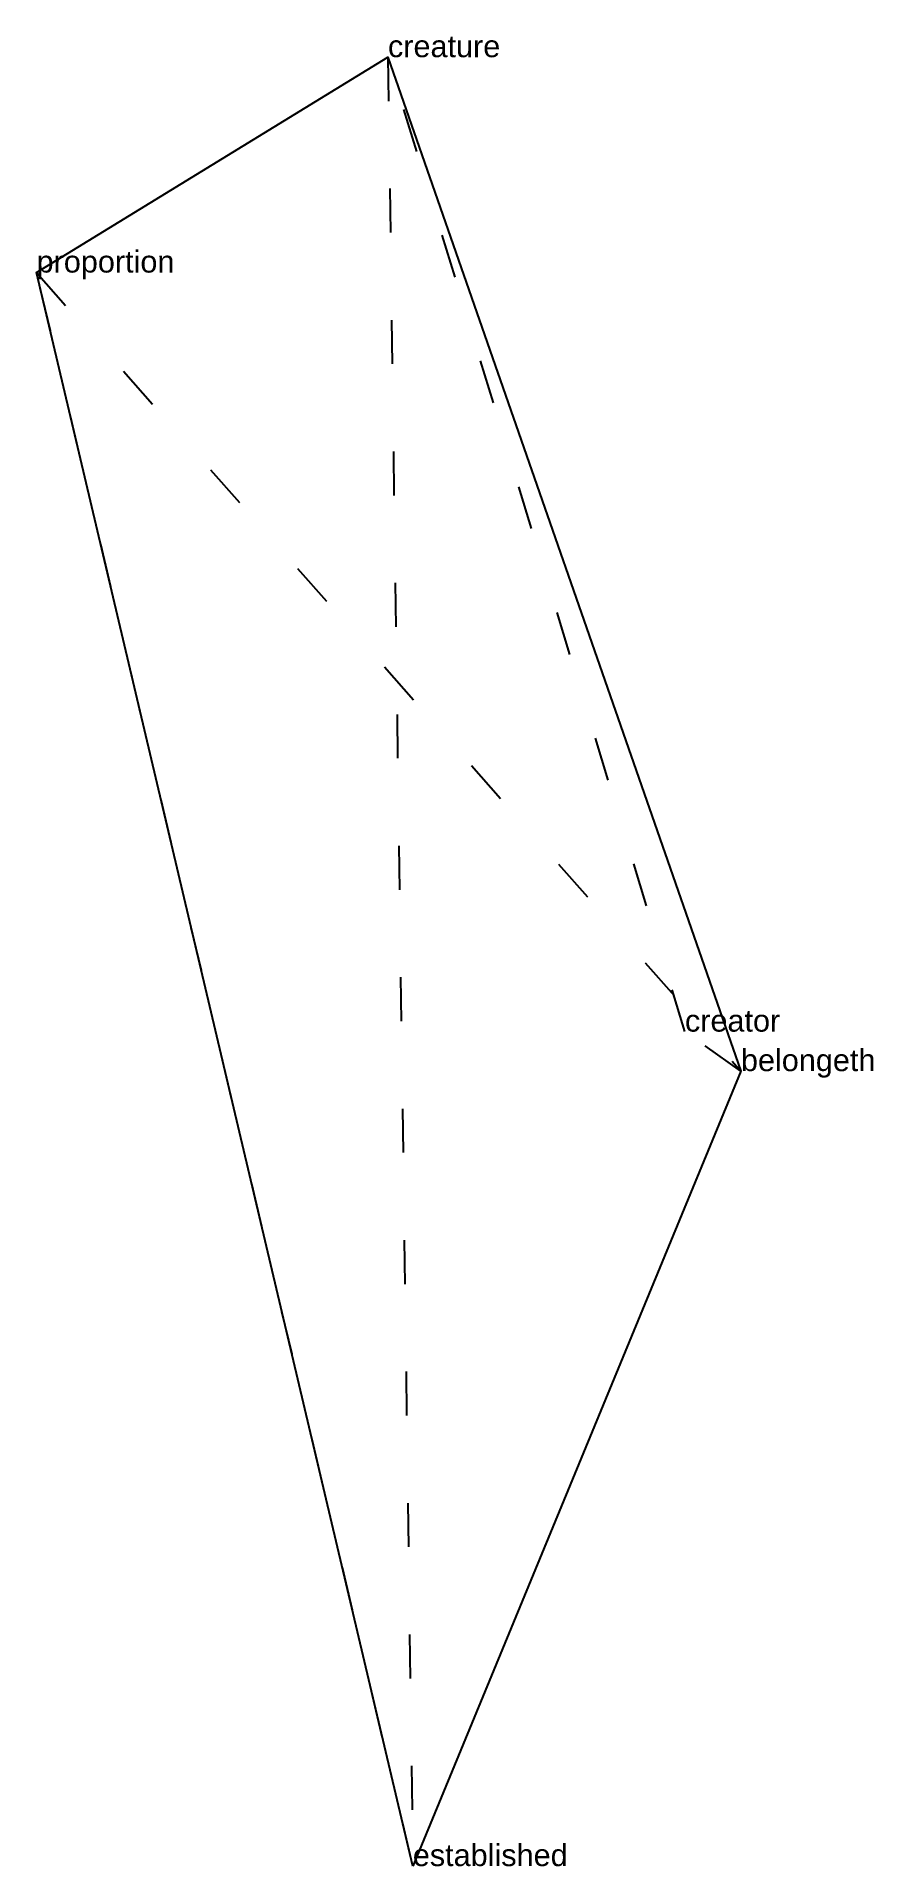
# Model space of a CAD drawing. Extents: x 0.68 to 2.59, y -0.46 to 3.72.
import ezdxf

# ---------------------------------------------------------------- set-up
doc = ezdxf.new("R2010")
doc.units = 0
doc.linetypes.add('DOT', pattern=[0.2, 0, -0.2])
doc.layers.add('TEXT', color=1, linetype='CONTINUOUS')
doc.styles.get("Standard").update_dxf_attribs({"font": 'arial.ttf'})

msp = doc.modelspace()

# ---------------------------------------------------------------- linework, layer by layer
at = {"layer": 'INTERNAL', "linetype": 'DOT'}
msp.add_polyline3d([(1.5435, -0.455, 0), (0.685, 3.1816, 0), (2.2923, 1.3592, 0), (2.1645, 1.4493, 0), (1.4868, 3.6731, 0), (1.5435, -0.455, 0)], close=True, dxfattribs=at)
at = {"layer": 'OUTLINE', "linetype": 'CONTINUOUS'}
msp.add_polyline3d([(1.5435, -0.455, 0), (0.685, 3.1816, 0), (1.4868, 3.6731, 0), (2.2923, 1.3592, 0), (1.5435, -0.455, 0)], close=True, dxfattribs=at)

# ---------------------------------------------------------------- texts
at = {"layer": 'TEXT'}
for s, p in [('creature', (1.4868, 3.6731)), ('proportion', (0.685, 3.1816)), ('creator', (2.1645, 1.4493)), ('belongeth', (2.2923, 1.3592)), ('established', (1.5435, -0.455))]:
    msp.add_text(s, height=0.05, dxfattribs=at).set_placement(p)

doc.saveas('drawing.dxf')
